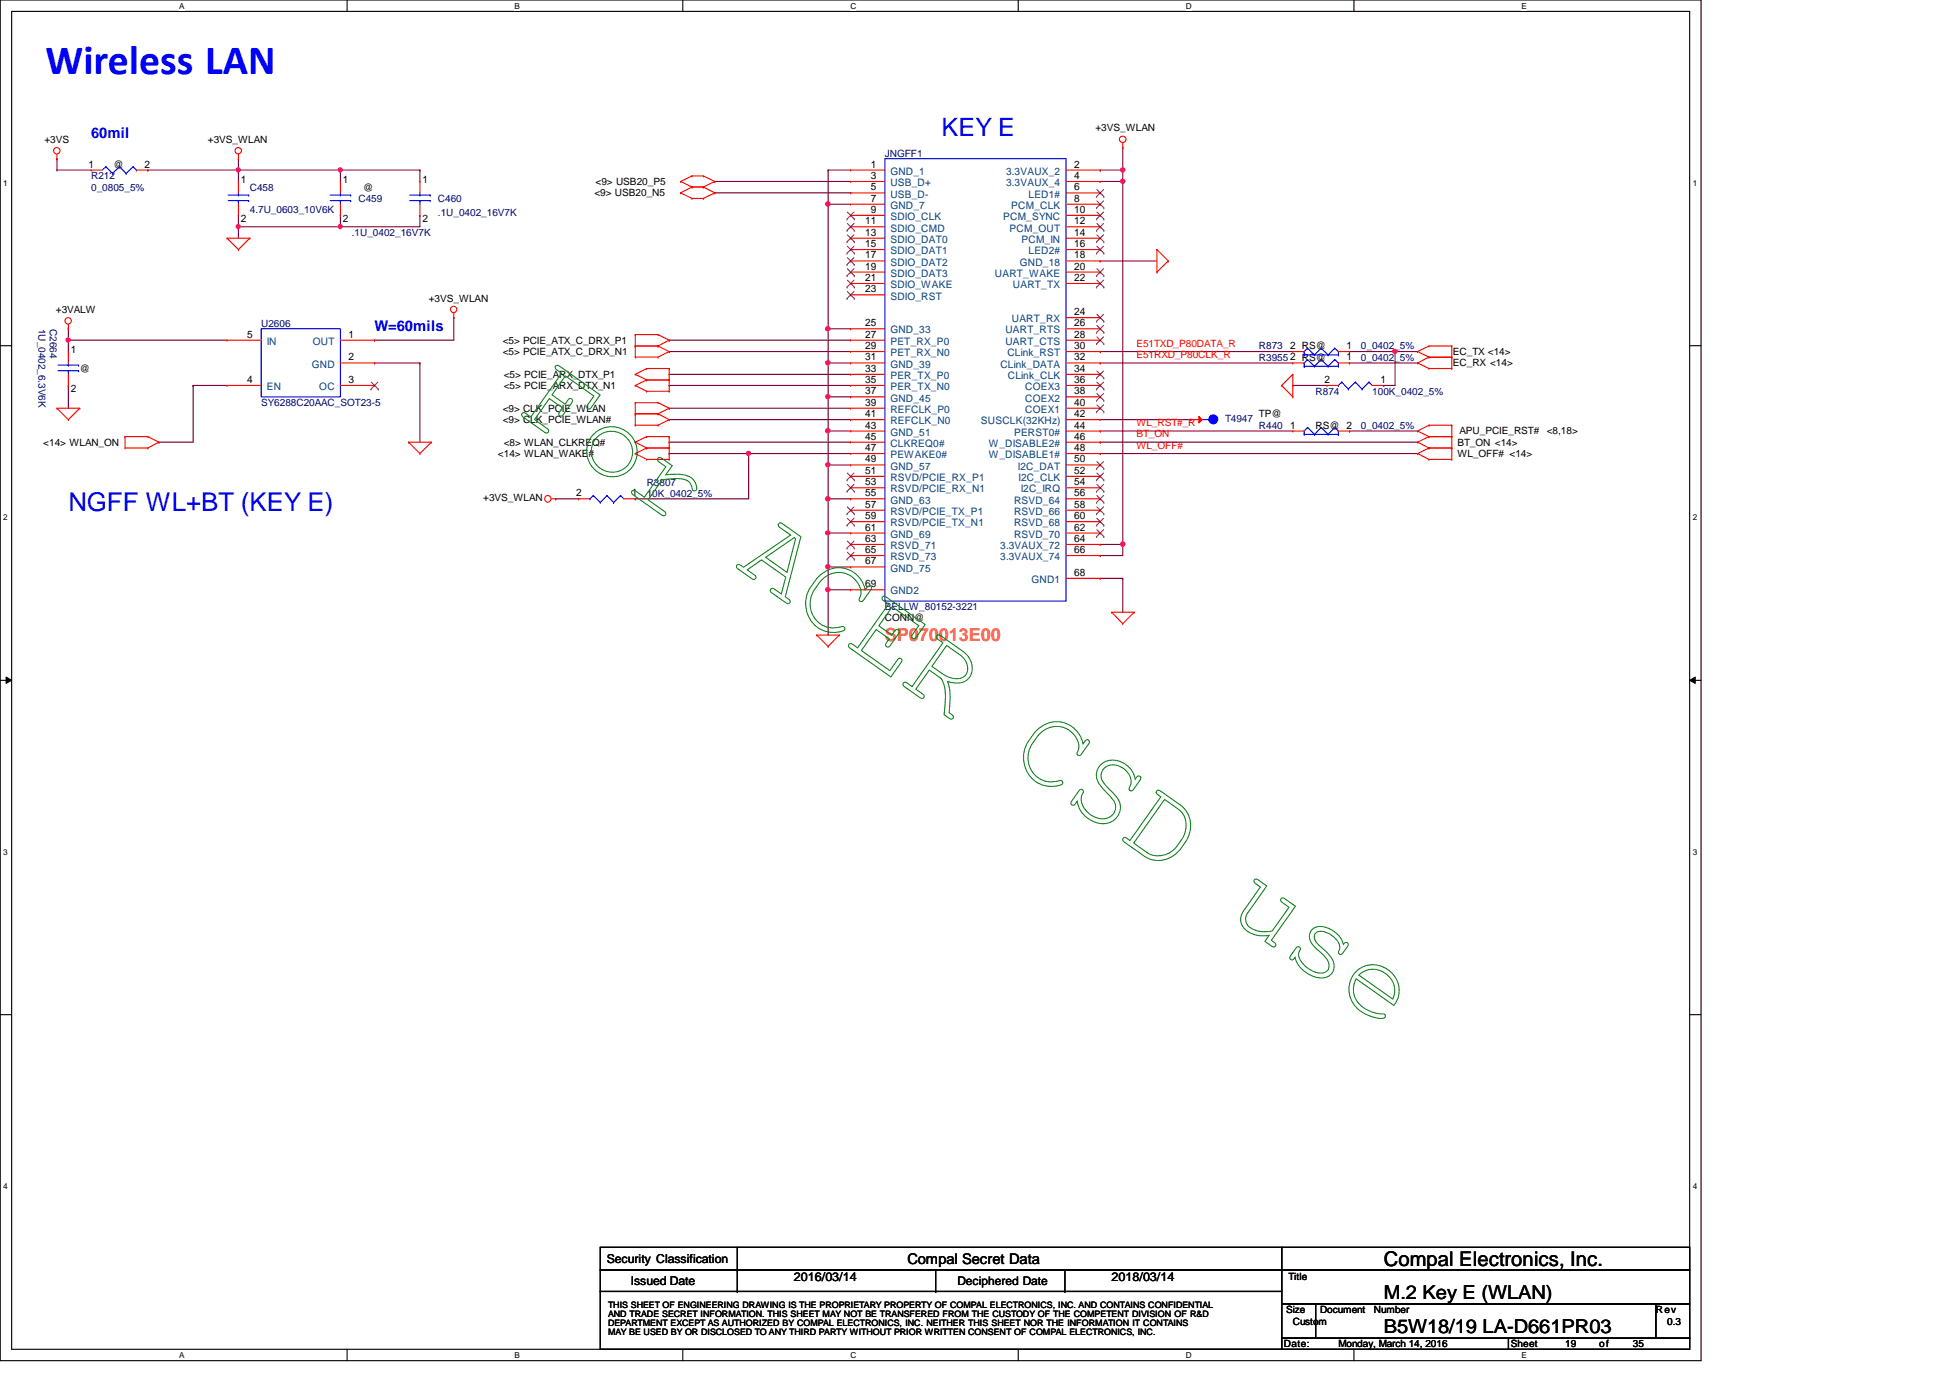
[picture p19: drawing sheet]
<svg xmlns="http://www.w3.org/2000/svg" width="297mm" height="210mm" viewBox="0 0 297 210" stroke-linecap="round" stroke-linejoin="round" font-family="sans-serif">
<defs><g id="words">
<text font-size="6.3" fill="#00f" x="6.9" y="11.3">Wireless LAN</text>
<g font-size="3.9" fill="#00f">
<text x="143.4" y="20.7">KEY E</text>
<text x="10.4" y="77.9">NGFF WL+BT (KEY E)</text>
</g>
<text font-size="3.1" x="210.8" y="192.8">Compal Electronics, Inc.</text>
<g font-size="2.9">
<text x="210.8" y="197.8">M.2 Key E (WLAN)</text>
<text x="210.8" y="203">B5W18/19 LA-D661PR03</text>
</g>
<text font-size="2.8" fill="#ff8000" x="134.8" y="97.6">SP070013E00</text>
<g font-size="2.2" fill="#00f">
<text x="13.9" y="21.1">60mil</text>
<text x="57.1" y="50.5">W=60mils</text>
</g>
<text font-size="2.2" x="138.2" y="192.5">Compal Secret Data</text>
<g font-size="1.9">
<text x="92.5" y="192.4">Security Classification</text>
<text x="96.1" y="195.7">Issued Date</text>
<text x="120.9" y="195.2">2016/03/14</text>
<text x="169.3" y="195.2">2018/03/14</text>
</g>
<text font-size="1.8" x="145.8" y="195.8">Deciphered Date</text>
<g font-size="1.6">
<text x="13.5" y="25.5">1</text>
<text x="22" y="25.5">2</text>
<text x="36.7" y="27.8">1</text>
<text x="52.2" y="27.8">1</text>
<text x="64.3" y="27.8">1</text>
<text x="132.7" y="25.5">1</text>
<text x="132.7" y="27.3">3</text>
<text x="132.7" y="29">5</text>
<text x="163.6" y="25.5">2</text>
<text x="163.6" y="27.3">4</text>
<text x="163.6" y="29">6</text>
<text x="36.7" y="33.8">2</text>
<text x="52.2" y="33.8">2</text>
<text x="64.3" y="33.8">2</text>
<text x="131.8" y="34.2">11</text>
<text x="131.8" y="35.9">13</text>
<text x="132.7" y="30.7">7</text>
<text x="132.7" y="32.4">9</text>
<text x="163.6" y="30.7">8</text>
<text x="163.6" y="32.4">10</text>
<text x="163.6" y="34.2">12</text>
<text x="163.6" y="35.9">14</text>
<text x="131.8" y="37.6">15</text>
<text x="131.8" y="39.4">17</text>
<text x="131.8" y="41.1">19</text>
<text x="163.6" y="37.6">16</text>
<text x="163.6" y="39.4">18</text>
<text x="163.6" y="41.1">20</text>
<text x="131.8" y="42.8">21</text>
<text x="131.8" y="44.5">23</text>
<text x="163.6" y="42.8">22</text>
<text x="10.8" y="53.7">1</text>
<text x="37.7" y="51.4">5</text>
<text x="53.1" y="51.4">1</text>
<text x="131.8" y="49.7">25</text>
<text x="131.8" y="51.4">27</text>
<text x="131.8" y="53.2">29</text>
<text x="163.6" y="48">24</text>
<text x="163.6" y="49.7">26</text>
<text x="163.6" y="51.4">28</text>
<text x="163.6" y="53.2">30</text>
<text x="196.6" y="53.2">2 RS@</text>
<text x="205.1" y="53.2">1</text>
<text x="10.8" y="59.7">2</text>
<text x="37.7" y="58.3">4</text>
<text x="53.1" y="58.3">3</text>
<text x="53.1" y="54.9">2</text>
<text x="131.8" y="54.9">31</text>
<text x="131.8" y="56.6">33</text>
<text x="131.8" y="58.3">35</text>
<text x="163.6" y="54.9">32</text>
<text x="163.6" y="56.6">34</text>
<text x="163.6" y="58.3">36</text>
<text x="196.6" y="54.9">2 RS@</text>
<text x="201.8" y="58.3">2</text>
<text x="205.1" y="54.9">1</text>
<text x="210.3" y="58.3">1</text>
<text x="131.8" y="60.1">37</text>
<text x="131.8" y="61.8">39</text>
<text x="131.8" y="63.5">41</text>
<text x="131.8" y="65.3">43</text>
<text x="163.6" y="60.1">38</text>
<text x="163.6" y="61.8">40</text>
<text x="163.6" y="63.5">42</text>
<text x="163.6" y="65.3">44</text>
<text x="196.6" y="65.3">1</text>
<text x="131.8" y="67">45</text>
<text x="131.8" y="68.7">47</text>
<text x="131.8" y="70.4">49</text>
<text x="163.6" y="67">46</text>
<text x="163.6" y="68.7">48</text>
<text x="163.6" y="70.4">50</text>
<text x="87.8" y="75.6">2</text>
<text x="96.3" y="75.6">1</text>
<text x="131.8" y="72.2">51</text>
<text x="131.8" y="73.9">53</text>
<text x="131.8" y="75.6">55</text>
<text x="131.8" y="77.3">57</text>
<text x="163.6" y="72.2">52</text>
<text x="163.6" y="73.9">54</text>
<text x="163.6" y="75.6">56</text>
<text x="163.6" y="77.3">58</text>
<text x="131.8" y="79.1">59</text>
<text x="131.8" y="80.8">61</text>
<text x="131.8" y="82.5">63</text>
<text x="163.6" y="79.1">60</text>
<text x="163.6" y="80.8">62</text>
<text x="163.6" y="82.5">64</text>
<text x="131.8" y="84.2">65</text>
<text x="131.8" y="86">67</text>
<text x="131.8" y="89.5">69</text>
<text x="163.6" y="84.2">66</text>
<text x="163.6" y="87.7">68</text>
</g>
<g font-size="1.6" fill="#004080">
<text x="135.6" y="26.6">GND_1</text>
<text x="135.6" y="28.4">USB_D+</text>
<text x="153.2" y="26.6">3.3VAUX_2</text>
<text x="153.2" y="28.4">3.3VAUX_4</text>
<text x="135.6" y="30.1">USB_D-</text>
<text x="135.6" y="31.8">GND_7</text>
<text x="135.6" y="33.5">SDIO_CLK</text>
<text x="135.6" y="35.3">SDIO_CMD</text>
<text x="152.8" y="33.5">PCM_SYNC</text>
<text x="153.8" y="35.3">PCM_OUT</text>
<text x="154" y="31.8">PCM_CLK</text>
<text x="156.7" y="30.1">LED1#</text>
<text x="135.6" y="37">SDIO_DAT0</text>
<text x="135.6" y="38.7">SDIO_DAT1</text>
<text x="135.6" y="40.5">SDIO_DAT2</text>
<text x="155.4" y="40.5">GND_18</text>
<text x="155.6" y="37">PCM_IN</text>
<text x="156.7" y="38.7">LED2#</text>
<text x="135.6" y="42.2">SDIO_DAT3</text>
<text x="135.6" y="43.9">SDIO_WAKE</text>
<text x="135.6" y="45.6">SDIO_RST</text>
<text x="151.5" y="42.2">UART_WAKE</text>
<text x="154.3" y="43.9">UART_TX</text>
<text x="40.6" y="52.5">IN</text>
<text x="47.7" y="52.5">OUT</text>
<text x="135.6" y="50.8">GND_33</text>
<text x="135.6" y="52.5">PET_RX_P0</text>
<text x="153.2" y="50.8">UART_RTS</text>
<text x="153.2" y="52.5">UART_CTS</text>
<text x="154.1" y="49.1">UART_RX</text>
<text x="40.6" y="59.4">EN</text>
<text x="47.5" y="56">GND</text>
<text x="48.6" y="59.4">OC</text>
<text x="135.6" y="54.3">PET_RX_N0</text>
<text x="135.6" y="56">GND_39</text>
<text x="135.6" y="57.7">PER_TX_P0</text>
<text x="135.6" y="59.4">PER_TX_N0</text>
<text x="152.4" y="56">CLink_DATA</text>
<text x="153.5" y="54.3">CLink_RST</text>
<text x="153.5" y="57.7">CLink_CLK</text>
<text x="156.2" y="59.4">COEX3</text>
<text x="135.6" y="61.2">GND_45</text>
<text x="135.6" y="62.9">REFCLK_P0</text>
<text x="135.6" y="64.6">REFCLK_N0</text>
<text x="149.4" y="64.6">SUSCLK(32KHz)</text>
<text x="156.2" y="61.2">COEX2</text>
<text x="156.2" y="62.9">COEX1</text>
<text x="135.6" y="66.4">GND_51</text>
<text x="135.6" y="68.1">CLKREQ0#</text>
<text x="135.6" y="69.8">PEWAKE0#</text>
<text x="135.6" y="71.5">GND_57</text>
<text x="150.6" y="68.1">W_DISABLE2#</text>
<text x="150.6" y="69.8">W_DISABLE1#</text>
<text x="154.5" y="66.4">PERST0#</text>
<text x="155.1" y="71.5">I2C_DAT</text>
<text x="135.6" y="73.3">RSVD/PCIE_RX_P1</text>
<text x="135.6" y="75">RSVD/PCIE_RX_N1</text>
<text x="135.6" y="76.7">GND_63</text>
<text x="154.5" y="76.7">RSVD_64</text>
<text x="155.1" y="73.3">I2C_CLK</text>
<text x="155.5" y="75">I2C_IRQ</text>
<text x="135.6" y="78.4">RSVD/PCIE_TX_P1</text>
<text x="135.6" y="80.2">RSVD/PCIE_TX_N1</text>
<text x="135.6" y="81.9">GND_69</text>
<text x="135.6" y="83.7">RSVD_71</text>
<text x="152.4" y="83.7">3.3VAUX_72</text>
<text x="154.5" y="78.4">RSVD_66</text>
<text x="154.5" y="80.2">RSVD_68</text>
<text x="154.5" y="81.9">RSVD_70</text>
<text x="135.6" y="85.3">RSVD_73</text>
<text x="135.6" y="87.1">GND_75</text>
<text x="152.4" y="85.3">3.3VAUX_74</text>
<text x="157.1" y="88.8">GND1</text>
<text x="135.6" y="90.6">GND2</text>
</g>
<g font-size="1.5">
<text x="6.8" y="21.8">+3VS</text>
<text x="31.7" y="21.8">+3VS_WLAN</text>
<text x="166.9" y="19.9">+3VS_WLAN</text>
<text x="17.3" y="25.6">@</text>
<text x="55.3" y="29">@</text>
<text x="90.5" y="29.9">&lt;9&gt; USB20_N5</text>
<text x="90.7" y="28.2">&lt;9&gt; USB20_P5</text>
<text x="8.5" y="47.7">+3VALW</text>
<text x="65.3" y="46">+3VS_WLAN</text>
<text x="76.6" y="52.4">&lt;5&gt; PCIE_ATX_C_DRX_P1</text>
<text x="12.1" y="56.7">@</text>
<text x="76.6" y="54.1">&lt;5&gt; PCIE_ATX_C_DRX_N1</text>
<text x="76.7" y="59.3">&lt;5&gt; PCIE_ARX_DTX_N1</text>
<text x="76.7" y="57.5">&lt;5&gt; PCIE_ARX_DTX_P1</text>
<text x="221.3" y="54.1">EC_TX &lt;14&gt;</text>
<text x="221.3" y="55.8">EC_RX &lt;14&gt;</text>
<text x="76.6" y="62.7">&lt;9&gt; CLK_PCIE_WLAN</text>
<text x="76.6" y="64.4">&lt;9&gt; CLK_PCIE_WLAN#</text>
<text x="191.8" y="63.6">TP@</text>
<text x="200.4" y="65.3">RS@ 2</text>
<text x="6.6" y="67.9">&lt;14&gt; WLAN_ON</text>
<text x="75.9" y="69.6">&lt;14&gt; WLAN_WAKE#</text>
<text x="76.7" y="67.9">&lt;8&gt; WLAN_CLKREQ#</text>
<text x="222" y="69.6">WL_OFF# &lt;14&gt;</text>
<text x="222" y="67.9">BT_ON &lt;14&gt;</text>
<text x="222.3" y="66.2">APU_PCIE_RST#</text>
<text x="235.6" y="66.2">&lt;8,18&gt;</text>
<text x="73.6" y="76.4">+3VS_WLAN</text>
<text x="134.8" y="94.7">CONN@</text>
<text x="196.3" y="195">Title</text>
<text x="195.9" y="200">Size</text>
<text x="196.9" y="201.8">Custom</text>
<text x="201.1" y="200">Document</text>
<text x="209.3" y="200">Number</text>
<text x="252.2" y="200">Rev</text>
<text x="254" y="201.8">0.3</text>
<text x="195.6" y="205.2">Date:</text>
<text x="203.9" y="205.2">Monday, March 14, 2016</text>
<text x="230.1" y="205.2">Sheet</text>
<text x="238.4" y="205.2">19</text>
<text x="243.6" y="205.2">of</text>
<text x="248.7" y="205.2">35</text>
</g>
<g font-size="1.5" fill="#000080">
<text x="134.8" y="23.9">JNGFF1</text>
<text x="13.9" y="27.3">R212</text>
<text x="13.9" y="29">0_0805_5%</text>
<text x="38.1" y="29">C458</text>
<text x="38.1" y="32.5">4.7U_0603_10V6K</text>
<text x="53.6" y="35.9">.1U_0402_16V7K</text>
<text x="54.6" y="30.8">C459</text>
<text x="66.7" y="30.8">C460</text>
<text x="66.7" y="32.9">.1U_0402_16V7K</text>
<text x="5.9" y="50.1" transform="rotate(90 5.9 50.1)">1U_0402_6.3V6K</text>
<text x="7.6" y="50.1" transform="rotate(90 7.6 50.1)">C2664</text>
<text x="39.8" y="49.8">U2606</text>
<text x="191.8" y="53.2">R873</text>
<text x="207.3" y="53.2">0_0402_5%</text>
<text x="191.8" y="54.9">R3955</text>
<text x="207.3" y="54.9">0_0402_5%</text>
<text x="39.8" y="61.8">SY6288C20AAC_SOT23-5</text>
<text x="186.6" y="64.3">T4947</text>
<text x="191.8" y="65.3">R440</text>
<text x="200.4" y="60.1">R874</text>
<text x="207.3" y="65.3">0_0402_5%</text>
<text x="209" y="60.1">100K_0402_5%</text>
<text x="98.5" y="74">R3807</text>
<text x="98.5" y="75.7">10K_0402_5%</text>
<text x="134.8" y="93">BELLW_80152-3221</text>
</g>
<g font-size="1.5" fill="#f00">
<text x="173.1" y="52.8">E51TXD_P80DATA_R</text>
<text x="173.1" y="54.5">E51RXD_P80CLK_R</text>
<text x="173.1" y="64.9">WL_RST#_R</text>
<text x="173.1" y="68.3">WL_OFF#</text>
<text x="173.1" y="66.6">BT_ON</text>
</g>
<g font-size="1.4">
<text x="92.6" y="202">DEPARTMENT EXCEPT AS AUTHORIZED BY COMPAL ELECTRONICS, INC. NEITHER THIS SHEET NOR THE INFORMATION IT CONTAINS</text>
<text x="92.6" y="203.4">MAY BE USED BY OR DISCLOSED TO ANY THIRD PARTY WITHOUT PRIOR WRITTEN CONSENT OF COMPAL ELECTRONICS, INC.</text>
<text x="92.6" y="199.2">THIS SHEET OF ENGINEERING DRAWING IS THE PROPRIETARY PROPERTY OF COMPAL ELECTRONICS, INC. AND CONTAINS CONFIDENTIAL</text>
<text x="92.6" y="200.6">AND TRADE SECRET INFORMATION. THIS SHEET MAY NOT BE TRANSFERED FROM THE CUSTODY OF THE COMPETENT DIVISION OF R&amp;D</text>
</g>
<g font-size="1.3">
<text x="27.3" y="1.4">A</text>
<text x="78.4" y="1.4">B</text>
<text x="129.5" y="1.4">C</text>
<text x="180.6" y="1.4">D</text>
<text x="231.8" y="1.4">E</text>
<text x=".5" y="28.3">1</text>
<text x="257.8" y="28.3">1</text>
<text x=".5" y="79.2">2</text>
<text x="257.8" y="79.2">2</text>
<text x=".5" y="130.2">3</text>
<text x="257.8" y="130.2">3</text>
<text x=".5" y="181.1">4</text>
<text x="257.8" y="181.1">4</text>
<text x="27.3" y="206.9">A</text>
<text x="78.4" y="206.9">B</text>
<text x="129.5" y="206.9">C</text>
<text x="180.6" y="206.9">D</text>
<text x="231.8" y="206.9">E</text>
</g>
</g></defs>
<path d="M0 0h259.1v207.3h-259.1zM1.8 1.7h255.6v203.8h-255.6z" fill="none" stroke="#000" stroke-width=".17"/>
<g fill="#fff">
<path d="M27.3 .2h.8v1.4h-.8z"/>
<path d="M27.3 205.7h.8v1.4h-.8z"/>
</g>
<path d="M52.9 0v1.7M52.9 205.5v1.8" fill="none" stroke="#000" stroke-width=".17"/>
<g fill="#fff">
<path d="M78.4 .2h.8v1.4h-.8z"/>
<path d="M78.4 205.7h.8v1.4h-.8z"/>
</g>
<path d="M104 0v1.7M104 205.5v1.8" fill="none" stroke="#000" stroke-width=".17"/>
<g fill="#fff">
<path d="M129.5 .2h.9v1.4h-.9z"/>
<path d="M129.5 205.7h.9v1.4h-.9z"/>
</g>
<path d="M155.1 0v1.7M155.1 205.5v1.8" fill="none" stroke="#000" stroke-width=".17"/>
<g fill="#fff">
<path d="M180.6 .2h.9v1.4h-.9z"/>
<path d="M180.6 205.7h.9v1.4h-.9z"/>
</g>
<path d="M206.2 0v1.7M206.2 205.5v1.8" fill="none" stroke="#000" stroke-width=".17"/>
<g fill="#fff">
<path d="M231.8 .2h.8v1.4h-.8z"/>
<path d="M231.8 205.7h.8v1.4h-.8z"/>
<path d="M.5 27.2h.7v1.4h-.7z"/>
<path d="M257.8 27.2h.7v1.4h-.7z"/>
<path d="M.5 78.1h.7v1.4h-.7z"/>
<path d="M257.8 78.1h.7v1.4h-.7z"/>
</g>
<path d="M0 52.7h1.8M257.4 52.7h1.7" fill="none" stroke="#000" stroke-width=".17"/>
<g fill="#fff">
<path d="M.5 129.1h.7v1.4h-.7z"/>
<path d="M257.8 129.1h.7v1.4h-.7z"/>
</g>
<path d="M0 103.6h1.8M257.4 103.6h1.7" fill="none" stroke="#000" stroke-width=".17"/>
<path d="M.9 103.1l.9 .5-.9 .5zM257.4 103.6l.8-.5v1z" fill="#000"/>
<path d="M.9 103.1l.9 .5-.9 .5zM257.4 103.6l.8-.5v1z" fill="none" stroke="#000" stroke-width=".15"/>
<g fill="#fff">
<path d="M.5 180h.7v1.4h-.7z"/>
<path d="M257.8 180h.7v1.4h-.7z"/>
</g>
<path d="M0 154.6h1.8M257.4 154.6h1.7" fill="none" stroke="#000" stroke-width=".17"/>
<g fill="none" stroke="#800040" stroke-width=".17">
<path d="M36.3 25.9h.1M36.3 25.9h15.6M196.9 58.7h.1M196.9 58.7h5.2M212.5 53.6h.1M212.5 53.6v5.1M212.5 53.6h3.4M167.6 63.9h13.8M181.4 63.9h.1M126.1 89.8h.1M126.1 86.4h.1M126.1 89.8h3.5"/>
<path d="M126.1 86.4v3.4"/>
</g>
<circle cx="126.1" cy="86.3" r=".33" fill="#f0f"/>
<circle cx="126.1" cy="86.3" r=".33" fill="none" stroke="#f0f" stroke-width=".17"/>
<path d="M22.5 25.9h.1M22.5 25.9h13.8" fill="none" stroke="#800040" stroke-width=".17"/>
<circle cx="36.3" cy="25.9" r=".32" fill="#f0f"/>
<circle cx="36.3" cy="25.9" r=".32" fill="none" stroke="#f0f" stroke-width=".17"/>
<path d="M36.3 34.5h.1M36.3 34.5h15.6M29.4 58.7h.1M29.4 58.7h5.2M29.4 58.7v8.7" fill="none" stroke="#800040" stroke-width=".17"/>
<circle cx="51.8" cy="34.5" r=".32" fill="#f0f"/>
<circle cx="51.8" cy="34.5" r=".32" fill="none" stroke="#f0f" stroke-width=".17"/>
<circle cx="36.3" cy="34.5" r=".32" fill="#f0f"/>
<circle cx="36.3" cy="34.5" r=".32" fill="none" stroke="#f0f" stroke-width=".17"/>
<path d="M36.3 34.5h.1M36.3 34.5v1.8M51.9 32.8h.1M51.9 25.9h.1M51.9 25.9v1.7M51.9 32.8v1.7" fill="none" stroke="#800040" stroke-width=".17"/>
<circle cx="51.8" cy="25.9" r=".32" fill="#f0f"/>
<circle cx="51.8" cy="25.9" r=".32" fill="none" stroke="#f0f" stroke-width=".17"/>
<g fill="none" stroke="#800040" stroke-width=".17">
<path d="M8.7 24.2h.1M8.7 25.9h.1M8.7 25.9h5.2M8.7 24.2v1.7M36.3 25.9h.1M36.3 32.8h.1M36.3 25.9v1.7M36.3 32.8v1.7M51.9 25.9h.1M51.9 34.5h.1M51.9 25.9h12.1M64 32.8h.1"/>
<path d="M64 25.9h.1M64 32.8v1.7h-12.1M64 25.9v1.7M10.4 51.8h.1M10.4 51.8v1.8"/>
</g>
<circle cx="10.4" cy="51.8" r=".32" fill="#f0f"/>
<circle cx="10.4" cy="51.8" r=".32" fill="none" stroke="#f0f" stroke-width=".17"/>
<path d="M101.9 69.1h.1M101.9 69.1h12.1M114 69.1h.1M114 69.1v6.9" fill="none" stroke="#800040" stroke-width=".17"/>
<circle cx="114" cy="69.1" r=".32" fill="#f0f"/>
<circle cx="114" cy="69.1" r=".32" fill="none" stroke="#f0f" stroke-width=".17"/>
<path d="M205.6 53.6h.1M205.6 53.6h6.9" fill="none" stroke="#800040" stroke-width=".17"/>
<circle cx="212.5" cy="53.5" r=".33" fill="#f0f"/>
<circle cx="212.5" cy="53.5" r=".33" fill="none" stroke="#f0f" stroke-width=".17"/>
<path d="M126.1 31.1h.1M126.1 31.1v24.2M126.1 50.1h.1M126.1 50.1h3.5M210.8 58.7h.1M210.8 58.7h1.7" fill="none" stroke="#800040" stroke-width=".17"/>
<circle cx="126.1" cy="55.3" r=".33" fill="#f0f"/>
<circle cx="126.1" cy="55.3" r=".33" fill="none" stroke="#f0f" stroke-width=".17"/>
<circle cx="126.1" cy="50.1" r=".34" fill="#f0f"/>
<circle cx="126.1" cy="50.1" r=".34" fill="none" stroke="#f0f" stroke-width=".17"/>
<path d="M126.1 55.3h.1M126.1 55.3h3.5M126.1 55.3v10.4M126.1 60.5h.1M126.1 60.5h3.5" fill="none" stroke="#800040" stroke-width=".17"/>
<circle cx="126.1" cy="65.6" r=".34" fill="#f0f"/>
<circle cx="126.1" cy="65.6" r=".34" fill="none" stroke="#f0f" stroke-width=".17"/>
<circle cx="126.1" cy="60.4" r=".33" fill="#f0f"/>
<circle cx="126.1" cy="60.4" r=".33" fill="none" stroke="#f0f" stroke-width=".17"/>
<path d="M126.1 65.7h.1M126.1 65.7h3.5M126.1 65.7v5.1" fill="none" stroke="#800040" stroke-width=".17"/>
<circle cx="126.1" cy="70.8" r=".33" fill="#f0f"/>
<circle cx="126.1" cy="70.8" r=".33" fill="none" stroke="#f0f" stroke-width=".17"/>
<path d="M126.1 70.8h.1M126.1 76h.1M126.1 70.8h3.5M126.1 70.8v10.4M126.1 76h3.5" fill="none" stroke="#800040" stroke-width=".17"/>
<circle cx="126.1" cy="81.2" r=".33" fill="#f0f"/>
<circle cx="126.1" cy="81.2" r=".33" fill="none" stroke="#f0f" stroke-width=".17"/>
<circle cx="126.1" cy="76" r=".34" fill="#f0f"/>
<circle cx="126.1" cy="76" r=".34" fill="none" stroke="#f0f" stroke-width=".17"/>
<g fill="none" stroke="#800040" stroke-width=".17">
<path d="M108.9 29.4h.1M108.9 27.6h.1M108.9 29.4h20.7M108.9 27.6h20.7M101.9 58.7h.1M101.9 57h.1M101.9 51.8h.1M101.9 53.6h.1M101.9 58.7h27.7M101.9 57h27.7M101.9 51.8h27.7M101.9 53.6h27.7"/>
<path d="M101.9 67.4h.1M101.9 63.9h.1M101.9 62.2h.1M101.9 67.4h27.7M101.9 63.9h27.7M101.9 62.2h27.7M114 69.1h.1M114 69.1h15.6M126.1 81.2h.1M126.1 86.4h.1M126.1 89.8h.1M126.1 81.2h3.5"/>
<path d="M126.1 81.2v5.2M126.1 89.8v6.9M126.1 86.4h3.5"/>
</g>
<circle cx="126.1" cy="89.8" r=".33" fill="#f0f"/>
<circle cx="126.1" cy="89.8" r=".33" fill="none" stroke="#f0f" stroke-width=".17"/>
<path d="M126.1 25.9h.1M126.1 31.1h.1M126.1 25.9h3.5M126.1 31.1h3.5M126.1 25.9v5.2" fill="none" stroke="#800040" stroke-width=".17"/>
<circle cx="126.1" cy="31.1" r=".34" fill="#f0f"/>
<circle cx="126.1" cy="31.1" r=".34" fill="none" stroke="#f0f" stroke-width=".17"/>
<path d="M167.6 25.9h.1M167.6 25.9h3.4M171 27.6h.1M171 27.6v55.3M167.6 65.7h.1M167.6 65.7h29.3" fill="none" stroke="#800040" stroke-width=".17"/>
<circle cx="171" cy="82.9" r=".34" fill="#f0f"/>
<circle cx="171" cy="82.9" r=".34" fill="none" stroke="#f0f" stroke-width=".17"/>
<circle cx="171" cy="27.6" r=".33" fill="#f0f"/>
<circle cx="171" cy="27.6" r=".33" fill="none" stroke="#f0f" stroke-width=".17"/>
<g fill="none" stroke="#800040" stroke-width=".17">
<path d="M167.6 27.6h.1M167.6 39.8h.1M167.6 39.8h8.6M171 25.9h.1M171 25.9v1.7h-3.4M167.6 69.1h.1M167.6 69.1h48.3M167.6 82.9h.1M167.6 84.6h.1M167.6 88.1h.1M167.6 82.9h3.4M167.6 88.1h3.4"/>
<path d="M171 82.9h.1M171 88.1h.1M171 82.9v1.7h-3.4M171 88.1v5.2"/>
</g>
<circle cx="171" cy="25.9" r=".33" fill="#f0f"/>
<circle cx="171" cy="25.9" r=".33" fill="none" stroke="#f0f" stroke-width=".17"/>
<g fill="none" stroke="#800040" stroke-width=".17">
<path d="M36.3 24.2h.1M36.3 24.2v1.7M171 22.5h.1M171 22.5v3.4M10.4 51.8h.1M10.4 50.1h.1M10.4 58.7h.1M10.4 51.8h24.2M10.4 50.1v1.7M10.4 58.7v3.5M57.1 51.8h.1M57.1 55.3h.1"/>
<path d="M57.1 55.3h6.9M64 55.3h.1M64 55.3v12.1M69.1 48.4h.1M69.1 48.4v3.4h-12M167.6 53.6h.1M167.6 55.3h.1M167.6 53.6h29.3M167.6 55.3h29.3M205.6 55.3h.1M205.6 55.3h10.3M24.2 67.4h.1"/>
<path d="M24.2 67.4h5.2M84.7 76h.1M84.7 76h3.4M96.8 76h.1M96.8 76h17.2M167.6 67.4h.1M167.6 67.4h48.3M205.6 65.7h.1M205.6 65.7h10.3"/>
</g>
<g fill="none" stroke="#f00" stroke-width=".17">
<path d="M8.7 24.2h.1M8.7 23.5v.7M13.9 25.9h.1M13.9 25.9h1.7M20.8 25.9h1.7M22.5 25.9h.1M34.6 36.3h.1M34.6 36.3h3.5M34.6 36.3l1.7 1.7M36.3 38h.1M36.3 24.2h.1M36.3 23.5v.7"/>
<path d="M38.1 36.3h.1M38.1 36.3l-1.8 1.7M51.9 27.6h.1M51.9 32.8h.1M51.9 27.6v1.8M51.9 31.1v1.7M64 27.6h.1M64 32.8h.1M64 27.6v1.8M64 31.1v1.7M103.7 29.4h.1M103.7 27.6h.1"/>
<path d="M103.7 29.4l1.7 .8M103.7 27.6l1.7 .9M105.4 28.5h.1M105.4 30.2h.1M105.4 26.8h.1M105.4 28.5h1.7M105.4 28.5l-1.7 .9M105.4 30.2h1.7M105.4 26.8h1.7M105.4 26.8l-1.7 .8M107.1 28.5h.1M107.1 30.2h.1"/>
<path d="M107.1 26.8h.1M107.1 28.5l1.8 .9M107.1 26.8l1.8 .8M108.9 29.4h.1M108.9 27.6h.1M108.9 29.4l-1.8 .8M108.9 27.6l-1.8 .9M129.6 25.9h.1M129.6 27.6h.1M129.6 29.4h.1M129.6 31.1h.1M129.6 32.8h.1"/>
<path d="M129.6 34.5h.1M129.6 36.3h.1M129.6 38h.1M129.6 39.8h.1M129.6 36.3h5.2M129.6 25.9h5.2M129.6 27.6h5.2M129.6 29.4h5.2M129.6 31.1h5.2M129.6 32.8h5.2M129.6 34.5h5.2M129.6 38h5.2"/>
<path d="M129.6 39.8h5.2M162.4 36.3h5.2M162.4 25.9h5.2M162.4 27.6h5.2M162.4 29.4h5.2M162.4 31.1h5.2M162.4 32.8h5.2M162.4 34.5h5.2M162.4 38h5.2M162.4 39.8h5.2M167.6 25.9h.1M167.6 27.6h.1"/>
<path d="M167.6 29.4h.1M167.6 31.1h.1M167.6 32.8h.1M167.6 34.5h.1M167.6 36.3h.1M167.6 38h.1M167.6 39.8h.1M171 22.5h.1M171 21.8v.7M176.2 38h.1M176.2 38v3.4M176.2 38l1.8 1.8"/>
<path d="M178 39.8h.1M178 39.8l-1.8 1.6M10.4 50.1h.1M10.4 53.6h.1M10.4 58.7h.1M10.4 49.4v.7M10.4 53.6v1.7M10.4 57v1.7M34.6 58.7h.1M34.6 51.8h.1M34.6 51.8h5.2M34.6 58.7h5.2"/>
<path d="M51.9 51.8h5.2M51.9 55.3h5.2M51.9 58.7h5.2M57.1 51.8h.1M57.1 58.7h.1M57.1 55.3h.1M69.1 48.4h.1M69.1 47.7v.7M96.8 52.7h.1M96.8 51h.1M96.8 54.4h.1M96.8 58.7h.1"/>
<path d="M96.8 57h.1M96.8 51h3.4M96.8 52.7h3.4M96.8 51v3.4M96.8 54.4h3.4M96.8 58.7l1.7 .9M96.8 57l1.7 .9M98.5 57.9h.1M98.5 59.6h.1M98.5 56.1h.1M98.5 57.9l-1.7 .8M98.5 57.9h3.4"/>
<path d="M98.5 59.6h3.4M98.5 56.1l-1.7 .9M98.5 56.1h3.4M100.2 51h.1M100.2 52.7h.1M100.2 54.4h.1M100.2 51l1.7 .8M100.2 52.7l1.7 .9M101.9 51.8h.1M101.9 53.6h.1M101.9 57.9h.1M101.9 59.6h.1"/>
<path d="M101.9 56.1h.1M101.9 51.8l-1.7 .9M101.9 53.6l-1.7 .8M101.9 56.1v3.5M129.6 41.4h.1M129.6 43.2h.1M129.6 44.9h.1M129.6 50.1h.1M129.6 51.8h.1M129.6 53.6h.1M129.6 55.3h.1M129.6 57h.1"/>
<path d="M129.6 58.7h.1M129.6 41.4h5.2M129.6 43.2h5.2M129.6 44.9h5.2M129.6 50.1h5.2M129.6 51.8h5.2M129.6 53.6h5.2M129.6 55.3h5.2M129.6 57h5.2M129.6 58.7h5.2M162.4 41.4h5.2M162.4 43.2h5.2"/>
<path d="M162.4 50.1h5.2M162.4 51.8h5.2M162.4 53.6h5.2M162.4 55.3h5.2M162.4 57h5.2M162.4 58.7h5.2M162.4 48.4h5.2M167.6 41.4h.1M167.6 43.2h.1M167.6 48.4h.1M167.6 50.1h.1M167.6 51.8h.1"/>
<path d="M167.6 53.6h.1M167.6 55.3h.1M167.6 57h.1M167.6 58.7h.1M176.2 41.4h.1M195.2 58.7h.1M195.2 58.7l1.7 1.8M196.9 57h.1M196.9 55.3h.1M196.9 53.6h.1M196.9 57v3.5M196.9 57l-1.7 1.7"/>
<path d="M196.9 53.6h1.8M196.9 55.3h1.8M202.1 58.7h.1M202.1 58.7h1.8M203.9 53.6h1.7M203.9 55.3h1.7M205.6 55.3h.1M205.6 53.6h.1M209 58.7h1.8M210.8 58.7h.1M215.9 53.6h.1M215.9 55.3h.1"/>
<path d="M215.9 53.6l1.8 .8M215.9 55.3l1.8 .8M217.7 52.7h.1M217.7 54.4h.1M217.7 56.1h.1M217.7 52.7h3.4M217.7 54.4h3.4M217.7 56.1h3.4M217.7 52.7l-1.8 .9M217.7 54.4l-1.8 .9M221.1 54.4h.1M221.1 52.7h.1"/>
<path d="M221.1 56.1h.1M221.1 52.7v3.4M8.7 62.2h.1M8.7 62.2h3.4M8.7 62.2l1.7 1.7M10.4 63.9h.1M12.1 62.2h.1M12.1 62.2l-1.7 1.7M19 68.2h.1M19 66.5h.1M19 66.5h3.5M19 68.2h3.5"/>
<path d="M19 66.5v1.7M22.5 66.5h.1M22.5 68.2h.1M22.5 66.5l1.7 .9M24.2 67.4h.1M24.2 67.4l-1.7 .8M62.2 67.4h.1M62.2 67.4h3.5M62.2 67.4l1.8 1.7M64 69.1h.1M65.7 67.4h.1M65.7 67.4l-1.7 1.7"/>
<path d="M84 76h.7M84.7 76h.1M88.1 76h.1M88.1 76h1.8M95 76h1.8M96.8 63h.1M96.8 61.3h.1M96.8 64.8h.1M96.8 67.4h.1M96.8 69.1h.1M96.8 76h.1M96.8 61.3v3.5"/>
<path d="M96.8 61.3h3.4M96.8 63h3.4M96.8 64.8h3.4M96.8 67.4l1.7 .8M96.8 69.1l1.7 .9M98.5 66.5h.1M98.5 68.2h.1M98.5 70h.1M98.5 66.5l-1.7 .9M98.5 66.5h3.4M98.5 68.2h3.4M98.5 68.2l-1.7 .9"/>
<path d="M98.5 70h3.4M100.2 61.3h.1M100.2 63h.1M100.2 64.8h.1M100.2 61.3l1.7 .9M100.2 63l1.7 .9M101.9 62.2h.1M101.9 63.9h.1M101.9 66.5h.1M101.9 68.2h.1M101.9 70h.1M101.9 66.5v3.5"/>
<path d="M101.9 62.2l-1.7 .8M101.9 63.9l-1.7 .9M129.6 60.5h.1M129.6 62.2h.1M129.6 63.9h.1M129.6 65.7h.1M129.6 67.4h.1M129.6 69.1h.1M129.6 70.8h.1M129.6 72.6h.1M129.6 74.3h.1M129.6 76h.1"/>
<path d="M129.6 77.7h.1M129.6 79.5h.1M129.6 62.2h5.2M129.6 67.4h5.2M129.6 76h5.2M129.6 60.5h5.2M129.6 63.9h5.2M129.6 65.7h5.2M129.6 69.1h5.2M129.6 70.8h5.2M129.6 72.6h5.2M129.6 74.3h5.2"/>
<path d="M129.6 77.7h5.2M129.6 79.5h5.2M162.4 62.2h5.2M162.4 67.4h5.2M162.4 76h5.2M162.4 60.5h5.2M162.4 63.9h5.2M162.4 65.7h5.2M162.4 69.1h5.2M162.4 70.8h5.2M162.4 72.6h5.2M162.4 74.3h5.2"/>
<path d="M162.4 77.7h5.2M162.4 79.5h5.2M167.6 60.5h.1M167.6 62.2h.1M167.6 63.9h.1M167.6 65.7h.1M167.6 67.4h.1M167.6 69.1h.1M167.6 70.8h.1M167.6 72.6h.1M167.6 74.3h.1M167.6 76h.1"/>
<path d="M167.6 77.7h.1M167.6 79.5h.1M196.9 60.5h.1M196.9 65.7h.1M196.9 65.7h1.8M203.9 65.7h1.7M205.6 65.7h.1M215.9 69.1h.1M215.9 65.7h.1M215.9 67.4h.1M215.9 69.1l1.8 .9M215.9 65.7l1.8 .8"/>
<path d="M215.9 67.4l1.8 .8M217.7 68.2h.1M217.7 70h.1M217.7 64.8h.1M217.7 66.5h.1M217.7 64.8h3.4M217.7 66.5h3.4M217.7 68.2h3.4M217.7 70h3.4M217.7 68.2l-1.8 .9M217.7 64.8l-1.8 .9M217.7 66.5l-1.8 .9"/>
<path d="M221.1 70h.1M221.1 68.2h.1M221.1 66.5h.1M221.1 64.8h.1M221.1 64.8v5.2M124.4 96.7h.1M124.4 96.7h3.4M124.4 96.7l1.7 1.8M126.1 98.5h.1M127.8 96.7h.1M127.8 96.7l-1.7 1.8M129.6 81.2h.1"/>
<path d="M129.6 82.9h.1M129.6 84.6h.1M129.6 86.4h.1M129.6 89.8h.1M129.6 81.2h5.2M129.6 82.9h5.2M129.6 84.6h5.2M129.6 86.4h5.2M129.6 89.8h5.2M162.4 81.2h5.2M162.4 82.9h5.2M162.4 84.6h5.2"/>
<path d="M162.4 88.1h5.2M167.6 81.2h.1M167.6 82.9h.1M167.6 84.6h.1M167.6 88.1h.1M169.3 93.3h.1M169.3 93.3h3.5M169.3 93.3l1.7 1.7M171 95h.1M172.8 93.3h.1M172.8 93.3l-1.8 1.7"/>
<circle cx="8.7" cy="23" r=".49"/>
<circle cx="36.3" cy="23" r=".49"/>
<circle cx="171" cy="21.2" r=".5"/>
<circle cx="10.4" cy="48.9" r=".49"/>
<circle cx="69.1" cy="47.1" r=".49"/>
<circle cx="83.4" cy="76" r=".5"/>
</g>
<g fill="none" stroke="#000" stroke-width=".17">
<path d="M91.4 190h103.8v3.5h-103.8zM91.4 193.5h103.8v3.2h-103.8zM91.4 196.7h103.8v8.8h-103.8zM112.3 193.5h.1M112.3 196.7h.1M112.3 190v6.7M142.5 196.7h.1M142.5 193.5v3.2M162.2 196.7h.1M162.2 193.5v3.2M195.2 190h62.2v3.5h-62.2zM195.2 193.5h62.2v5.1h-62.2z"/>
<path d="M195.2 198.6h5.2v5.2h-5.2zM200.4 198.6h51.8v5.2h-51.8zM252.2 198.6h5.2v5.2h-5.2zM195.2 203.8h34.6v1.7h-34.6zM229.8 203.8h27.6v1.7h-27.6z"/>
</g>
<g fill="none" stroke="#00f" stroke-width=".17">
<path d="M16.1 25.4h.1M16.1 25.4l-.5 .5M16.1 25.4l1 1M17.1 26.4h.1M18.2 25.4h.1M18.2 25.4l-1.1 1M18.2 25.4l1 1M19.2 26.4h.1M20.3 25.4h.1M20.3 25.4l-1.1 1M20.3 25.4l.5 .5M20.8 25.9h.1"/>
<path d="M50.3 30.6h3.1M50.3 29.7h3.1M51.9 29.7h.1M51.9 30.6h.1M51.9 29.4v.3M51.9 30.6v.5M53.4 30.6h.1M53.4 29.7h.1M62.4 30.6h3.1M62.4 29.7h3.1M64 29.7h.1M64 30.6h.1"/>
<path d="M64 29.4v.3M64 30.6v.5M65.5 30.6h.1M65.5 29.7h.1M134.8 24.2h27.6v67.4h-27.6zM8.8 56.5h3.2M8.8 55.6h3.2M10.4 55.6h.1M10.4 56.5h.1M10.4 55.3v.3M10.4 56.5v.5M12 56.5h.1"/>
<path d="M12 55.6h.1M39.8 50.1h12.1v10.4h-12.1zM198.7 55.3h.1M198.7 55.8h.1M198.7 53.6h.1M198.7 54.1h.1M198.7 53.6v.5M198.7 55.3v.5M198.7 55.8h5.2M198.7 54.1h5.2M199.2 54.8h.1M199.2 53h.1"/>
<path d="M199.2 54.8l1 1M199.2 54.8l-.5 .5M199.2 53l1 1.1M199.2 53l-.5 .6M200.2 55.8h.1M200.2 54.1h.1M201.2 54.8h.1M201.2 53h.1M201.2 54.8l1.1 1M201.2 54.8l-1 1M201.2 53l1.1 1.1M201.2 53l-1 1.1"/>
<path d="M202.3 55.8h.1M202.3 54.1h.1M203.3 54.8h.1M203.3 53h.1M203.3 53l.6 .6v.5M203.3 54.8l.6 .5v.5M203.3 54.8l-1 1M203.3 53l-1 1.1M203.9 55.8h.1M203.9 58.7h.1M203.9 54.1h.1M204.4 58.2h.1"/>
<path d="M204.4 58.2l1 1.1M204.4 58.2l-.5 .5M205.4 59.3h.1M206.5 58.2h.1M206.5 58.2l1 1.1M206.5 58.2l-1.1 1.1M207.5 59.3h.1M208.5 58.2h.1M208.5 58.2l.5 .5M208.5 58.2l-1 1.1M89.9 76h.1M90.4 75.5h.1"/>
<path d="M90.4 75.5l1 1M90.4 75.5l-.5 .5M91.4 76.5h.1M92.5 75.5h.1M92.5 75.5l1 1M92.5 75.5l-1.1 1M93.5 76.5h.1M94.5 75.5h.1M94.5 75.5l.5 .5M94.5 75.5l-1 1M198.7 66.2h.1M198.7 66.2h5.2"/>
<path d="M199.2 65.1h.1M199.2 65.1l-.5 .6v.5M199.2 65.1l1 1.1M200.2 66.2h.1M201.2 65.1h.1M201.2 65.1l-1 1.1M201.2 65.1l1.1 1.1M202.3 66.2h.1M203.3 65.1h.1M203.3 65.1l-1 1.1M203.3 65.1l.6 .6M203.9 65.7h.1"/>
<path d="M203.9 66.2h.1M203.9 65.7v.5"/>
</g>
<g fill="none" stroke="#804000" stroke-width=".15">
<path d="M129 33.4h.1M129 35.1h.1M129 36.8h.1M129 38.6h.1M129.1 32.3l1 1.1M129.1 34l1 1.1M129.1 35.8l1 1M129.1 37.5l1 1.1M129.1 39.2l1 1.1M130.1 32.3l-1.1 1.1M130.1 34l-1.1 1.1M130.1 35.8l-1.1 1"/>
<path d="M130.1 37.5l-1.1 1.1M130.1 39.2l-1.1 1.1M130.1 33.4h.1M130.1 35.1h.1M130.1 36.8h.1M130.1 38.6h.1M167 29.9h.1M167 31.7h.1M167 33.4h.1M167 35.1h.1M167 36.8h.1M167 38.6h.1"/>
<path d="M167.1 28.9l1 1M167.1 30.6l1 1.1M167.1 32.3l1 1.1M167.1 34l1 1.1M167.1 35.8l1 1M167.1 37.5l1 1.1M168.1 34l-1.1 1.1M168.1 35.8l-1.1 1M168.1 28.9l-1.1 1M168.1 30.6l-1.1 1.1M168.1 32.3l-1.1 1.1M168.1 37.5l-1.1 1.1"/>
<path d="M168.1 29.9h.1M168.1 31.7h.1M168.1 33.4h.1M168.1 35.1h.1M168.1 36.8h.1M168.1 38.6h.1M56.5 59.3h.1M56.6 58.2l1 1.1M57.6 58.2l-1.1 1.1M57.6 59.3h.1M129 40.3h.1M129 42h.1"/>
<path d="M129 43.7h.1M129 45.5h.1M129.1 40.9l1 1.1M129.1 42.7l1 1M129.1 44.4l1 1.1M130.1 40.9l-1.1 1.1M130.1 42.7l-1.1 1M130.1 44.4l-1.1 1.1M130.1 40.3h.1M130.1 42h.1M130.1 43.7h.1M130.1 45.5h.1"/>
<path d="M167 42h.1M167 43.7h.1M167 48.9h.1M167 50.6h.1M167 52.4h.1M167 57.6h.1M167 59.3h.1M167.1 40.9l1 1.1M167.1 42.7l1 1M167.1 47.9l1 1M167.1 49.6l1 1M167.1 51.3l1 1.1"/>
<path d="M167.1 56.5l1 1.1M167.1 58.2l1 1.1M167.1 59.9l1 1.1M168.1 40.9l-1.1 1.1M168.1 42.7l-1.1 1M168.1 47.9l-1.1 1M168.1 49.6l-1.1 1M168.1 51.3l-1.1 1.1M168.1 56.5l-1.1 1.1M168.1 58.2l-1.1 1.1M168.1 59.9l-1.1 1.1M168.1 42h.1"/>
<path d="M168.1 43.7h.1M168.1 48.9h.1M168.1 50.6h.1M168.1 52.4h.1M168.1 57.6h.1M168.1 59.3h.1M129 73.1h.1M129 74.8h.1M129 78.3h.1M129.1 72.1l1 1M129.1 73.8l1 1M129.1 77.2l1 1.1"/>
<path d="M129.1 79l1 1M130.1 72.1l-1.1 1M130.1 73.8l-1.1 1M130.1 77.2l-1.1 1.1M130.1 79l-1.1 1M130.1 73.1h.1M130.1 74.8h.1M130.1 78.3h.1M167 61h.1M167 62.7h.1M167 71.4h.1M167 73.1h.1"/>
<path d="M167 74.8h.1M167 76.5h.1M167 78.3h.1M167.1 61.7l1 1M167.1 70.3l1 1.1M167.1 72.1l1 1M167.1 73.8l1 1M167.1 75.5l1 1M167.1 77.2l1 1.1M167.1 79l1 1M168.1 61.7l-1.1 1M168.1 70.3l-1.1 1.1"/>
<path d="M168.1 72.1l-1.1 1M168.1 73.8l-1.1 1M168.1 75.5l-1.1 1M168.1 77.2l-1.1 1.1M168.1 79l-1.1 1M168.1 61h.1M168.1 62.7h.1M168.1 71.4h.1M168.1 73.1h.1M168.1 74.8h.1M168.1 76.5h.1M168.1 78.3h.1"/>
<path d="M129 80h.1M129 83.5h.1M129 85.2h.1M129.1 82.4l1 1.1M129.1 84.1l1 1.1M130.1 82.4l-1.1 1.1M130.1 84.1l-1.1 1.1M130.1 80h.1M130.1 83.5h.1M130.1 85.2h.1M167 80h.1M167 81.7h.1"/>
<path d="M167.1 80.7l1 1M168.1 80.7l-1.1 1M168.1 80h.1M168.1 81.7h.1"/>
</g>
<circle cx="184.8" cy="63.9" r=".68" fill="#00f"/>
<g fill="none" stroke="#00f" stroke-width=".17">
<path d="M183.1 63.9h1M184.1 63.9h.1"/>
<circle cx="184.8" cy="63.9" r=".68"/>
</g>
<path d="M182.6 63.4l.5 .5-.5 .5z" fill="#f00"/>
<path d="M36.3 27.6h.1M36.3 32.8h.1M36.3 27.6v1.8M36.3 31.1v1.7M181.4 63.9h.1M181.4 63.9h1.7M182.6 63.4l.5 .5-.5 .5z" fill="none" stroke="#f00" stroke-width=".17"/>
<path d="M34.8 30.6h3.1M34.8 29.7h3.1M36.3 29.7h.1M36.3 30.6h.1M36.3 29.4v.3M36.3 30.6v.5M37.9 30.6h.1M37.9 29.7h.1" fill="none" stroke="#00f" stroke-width=".17"/>
<circle cx="126.1" cy="86.3" r=".33" fill="#f0f"/>
<circle cx="126.1" cy="86.3" r=".33" fill="none" stroke="#f0f" stroke-width=".17"/>
<circle cx="36.3" cy="25.9" r=".32" fill="#f0f"/>
<circle cx="36.3" cy="25.9" r=".32" fill="none" stroke="#f0f" stroke-width=".17"/>
<circle cx="51.8" cy="34.5" r=".32" fill="#f0f"/>
<circle cx="51.8" cy="34.5" r=".32" fill="none" stroke="#f0f" stroke-width=".17"/>
<circle cx="36.3" cy="34.5" r=".32" fill="#f0f"/>
<circle cx="36.3" cy="34.5" r=".32" fill="none" stroke="#f0f" stroke-width=".17"/>
<circle cx="51.8" cy="25.9" r=".32" fill="#f0f"/>
<circle cx="51.8" cy="25.9" r=".32" fill="none" stroke="#f0f" stroke-width=".17"/>
<circle cx="10.4" cy="51.8" r=".32" fill="#f0f"/>
<circle cx="10.4" cy="51.8" r=".32" fill="none" stroke="#f0f" stroke-width=".17"/>
<circle cx="114" cy="69.1" r=".32" fill="#f0f"/>
<circle cx="114" cy="69.1" r=".32" fill="none" stroke="#f0f" stroke-width=".17"/>
<circle cx="212.5" cy="53.5" r=".33" fill="#f0f"/>
<circle cx="212.5" cy="53.5" r=".33" fill="none" stroke="#f0f" stroke-width=".17"/>
<circle cx="126.1" cy="55.3" r=".33" fill="#f0f"/>
<circle cx="126.1" cy="55.3" r=".33" fill="none" stroke="#f0f" stroke-width=".17"/>
<circle cx="126.1" cy="50.1" r=".34" fill="#f0f"/>
<circle cx="126.1" cy="50.1" r=".34" fill="none" stroke="#f0f" stroke-width=".17"/>
<circle cx="126.1" cy="65.6" r=".34" fill="#f0f"/>
<circle cx="126.1" cy="65.6" r=".34" fill="none" stroke="#f0f" stroke-width=".17"/>
<circle cx="126.1" cy="60.4" r=".33" fill="#f0f"/>
<circle cx="126.1" cy="60.4" r=".33" fill="none" stroke="#f0f" stroke-width=".17"/>
<circle cx="126.1" cy="70.8" r=".33" fill="#f0f"/>
<circle cx="126.1" cy="70.8" r=".33" fill="none" stroke="#f0f" stroke-width=".17"/>
<circle cx="126.1" cy="81.2" r=".33" fill="#f0f"/>
<circle cx="126.1" cy="81.2" r=".33" fill="none" stroke="#f0f" stroke-width=".17"/>
<circle cx="126.1" cy="76" r=".34" fill="#f0f"/>
<circle cx="126.1" cy="76" r=".34" fill="none" stroke="#f0f" stroke-width=".17"/>
<circle cx="126.1" cy="89.8" r=".33" fill="#f0f"/>
<circle cx="126.1" cy="89.8" r=".33" fill="none" stroke="#f0f" stroke-width=".17"/>
<circle cx="126.1" cy="31.1" r=".34" fill="#f0f"/>
<circle cx="126.1" cy="31.1" r=".34" fill="none" stroke="#f0f" stroke-width=".17"/>
<circle cx="171" cy="82.9" r=".34" fill="#f0f"/>
<circle cx="171" cy="82.9" r=".34" fill="none" stroke="#f0f" stroke-width=".17"/>
<circle cx="171" cy="27.6" r=".33" fill="#f0f"/>
<circle cx="171" cy="27.6" r=".33" fill="none" stroke="#f0f" stroke-width=".17"/>
<circle cx="171" cy="25.9" r=".33" fill="#f0f"/>
<circle cx="171" cy="25.9" r=".33" fill="none" stroke="#f0f" stroke-width=".17"/>
<g fill="none" stroke="#008000" stroke-width=".15">
<path d="M84.6 55.8l.2-.1 .4 .1 6.2 4.4-1.3 1.9-.4 .2h-.2l-.1-.4 1.1-1.6-4.4-3-2 2.8 2 1.5 .6-.8a.34 .34 0 0 1 .4 0 .34 .34 0 0 1 .1 .3l-1.6 2.2a.34 .34 0 0 1-.3 0 .34 .34 0 0 1-.2-.3l.6-.9-2-1.4-2.3 3.2 2.1 1.5 .1 .2-.2 .3-.5-.1-3.2-2.3-.2-.3 .2-.3h.2l1 .6 4.7-6.6-1-.8zM90.6 66a3.8 3.8 0 0 1 6.3 1.7 3.8 3.8 0 0 1-4.5 4.8 3.8 3.8 0 0 1-1.8-6.5zM91.1 66.4a3.1 3.1 0 0 1 5.2 1.8 3.1 3.1 0 0 1-4.2 3.5 3.1 3.1 0 0 1-1-5.3zM100.2 69.8l.4-.1 .2 .1 1.6 1.1-1 1.4 1.6-.1a2.77 2.77 0 0 1 2.9 1.4l.2 .4a.56 .56 0 0 1-.2 .7 .33 .33 0 0 1-.5-.3 1.79 1.79 0 0 0-2.1-1.5l-2.4 .2-2.2 3 2.5 1.8 .2 .4-.2 .3-.4-.2-4.4-3-.2-.4 .2-.3h.2l1.6 1 3.2-4.6-1.2-.9zM112.2 86.1l.4-.1 .7 .4 7.1-4.9-1.8-1.3a.34 .34 0 0 1 0-.4 .34 .34 0 0 1 .3-.1l3.1 2.1-2.4 9.1 .7 .5a.34 .34 0 0 1 0 .4 .34 .34 0 0 1-.3 .1l-2.4-1.6-.3-.4 .3-.3h.1l1.3 .9 .7-2.6-3.7-2.6-2.2 1.5 1.3 1 .1 .1-.3 .4-.4-.2-2.1-1.4-.2-.4zM116.6 84.9l4.4-3 .2 .1-1.3 5.2zM124.6 87.9a4.1 4.1 0 0 1 4.2-1.3 4.1 4.1 0 0 1 3 3.3l.4-.6 .2-.1 .3 .2-.1 .5-1.2 1.7h-.4l-.1-.3a2.19 2.19 0 0 0-.3-2.6 3.5 3.5 0 0 0-5.8 .1 4.6 4.6 0 0 0-1.3 3.8 3.6 3.6 0 0 0 4.9 2.8 .33 .33 0 0 1 .3 .3 .33 .33 0 0 1-.2 .4 4.3 4.3 0 0 1-4.4-.9 4.3 4.3 0 0 1-1.3-4.4 8.1 8.1 0 0 1 1.8-2.9zM134.4 91l.2-.2 .4 .1 5.9 4.2-1.3 2-.4 .2-.2-.1-.1-.3 1.1-1.6-4.1-2.9-2 2.9 2 1.4 .4-.6 .4-.2 .3 .2-.1 .4-1.3 1.8-.4 .3-.3-.2v-.2l.6-.9-2-1.4-2.3 3.2 4.3 3.1 1.4-1.9h.4l.1 .2-.1 .4-1.6 2.2-6.2-4.4-.3-.3 .3-.4h.2l.9 .7 4.7-6.7-.9-.7zM142.7 96.8l.2-.1 .4 .1 3.4 2.4a2.79 2.79 0 0 1 .6 4.4 3 3 0 0 1-3 .2l.4 1.5-.1 3.3 .6 .4v.2l-.2 .3-.4-.1-.8-.5 .2-2a5.7 5.7 0 0 0-.6-3.5l-1.8-1.3-2.1 2.9 1.2 .9 .1 .2-.2 .3-.5-.1-2.3-1.7-.3-.4 .3-.3h.2l.9 .7 4.7-6.7-.9-.7zM144.2 98.3l2.1 1.5a2.28 2.28 0 0 1 .8 3 2.38 2.38 0 0 1-3 .2l-2.1-1.5zM157.8 111.4a4.1 4.1 0 0 1 4.2-1.3 4.1 4.1 0 0 1 3 3.2l.4-.6h.2l.3 .2-.1 .4-1.2 1.7h-.4l-.2-.3a2.19 2.19 0 0 0-.2-2.6 3.5 3.5 0 0 0-5.8 .2 4.6 4.6 0 0 0-1.4 3.7 3.6 3.6 0 0 0 5 2.9 .33 .33 0 0 1 .3 .3 .33 .33 0 0 1-.2 .3 4.3 4.3 0 0 1-4.4-.8 4.3 4.3 0 0 1-1.3-4.4 8.1 8.1 0 0 1 1.8-2.9zM167.8 116.3a3.3 3.3 0 0 1 4.6 1.1l.5 1.3 .4-.4 .2-.1 .3 .2-.1 .4-1.2 1.6a.33 .33 0 0 1-.4 0 .33 .33 0 0 1-.1-.3 2.37 2.37 0 0 0-1.5-3.4 1.81 1.81 0 0 0-2 .1 1.81 1.81 0 0 0-.7 1.9l.3 .5a15 15 0 0 1 2.4 2.9 2.6 2.6 0 0 1-.7 2.8 2.6 2.6 0 0 1-2.8 .4 4 4 0 0 1-2.9-3.3l-.5 .6-.1 .1-.4-.3 .1-.4 1.3-1.7a.34 .34 0 0 1 .4 0 .34 .34 0 0 1 .1 .3 2.53 2.53 0 0 0 1.1 3.5 2.5 2.5 0 0 0 3.5-.2 2.06 2.06 0 0 0-.6-2.7l-.9-1a2.63 2.63 0 0 1-.7-3.4z"/>
<path d="M176.2 120.5l.3-.1 .3 .1 3 2.1a4.1 4.1 0 0 1 .7 5.8 4.8 4.8 0 0 1-4.3 2.7l-1.3-.3-.6-.4-3-2.1-.3-.4 .2-.3h.2l.7 .4 4.7-6.6-.6-.5zM177.4 121.8l2 1.4a3.3 3.3 0 0 1 .6 4.7 4.2 4.2 0 0 1-3.5 2.5l-1.2-.2-2.6-1.8zM191.1 134l.3-.1 1.6 1.1-3 4.1a1.61 1.61 0 0 0 .9 2.5 4.3 4.3 0 0 0 2.9 .2l2.6-3.6-1.3-.9v-.4l.4-.1 1.8 1.2-3.6 5.2 .6 .5 .1 .2-.3 .3-.4-.1-1-.7 .6-.9a3.9 3.9 0 0 1-4.1-1.6 2.1 2.1 0 0 1 .2-2.2l2.6-3.6-.9-.7zM200 141.4a2.81 2.81 0 0 1 3.2 .5 3.4 3.4 0 0 1 1.4 1.9 .44 .44 0 0 1 .6-.2l.2 .3-.1 .3-.9 1.1h-.4a.66 .66 0 0 1 .1-.8 2.82 2.82 0 0 0-2.3-2.5 1.21 1.21 0 0 0-1.6 .4v.5l.2 .5 1.3 1.3a3 3 0 0 1 1.4 3.2 2.14 2.14 0 0 1-2.8 .9 4.3 4.3 0 0 1-3-3l-.3 .4a.34 .34 0 0 1-.4 0 .34 .34 0 0 1-.1-.4l.9-1.4 .4-.2 .2 .1a.39 .39 0 0 1-.1 .6 1.55 1.55 0 0 0 .4 1.7 3.8 3.8 0 0 0 3.2 1.6 1.3 1.3 0 0 0 .5-2.3l-1.4-1.3a2.13 2.13 0 0 1-.9-2.8zM206.7 147.9a3.9 3.9 0 0 1 5.1 .1 3.9 3.9 0 0 1 .5 5.2l-5.7-4.1a3.4 3.4 0 0 0 2 4.9l1.1 .3 .9 .1a.34 .34 0 0 1 .4 .2 .34 .34 0 0 1 0 .4 2.12 2.12 0 0 1-1.9-.1 4.5 4.5 0 0 1-3.5-5l.2-.7 .4-.8zM207 148.5a3.2 3.2 0 0 1 4-.2 3.2 3.2 0 0 1 1.2 3.9z"/>
</g>
<use href="#words"/>
</svg>
